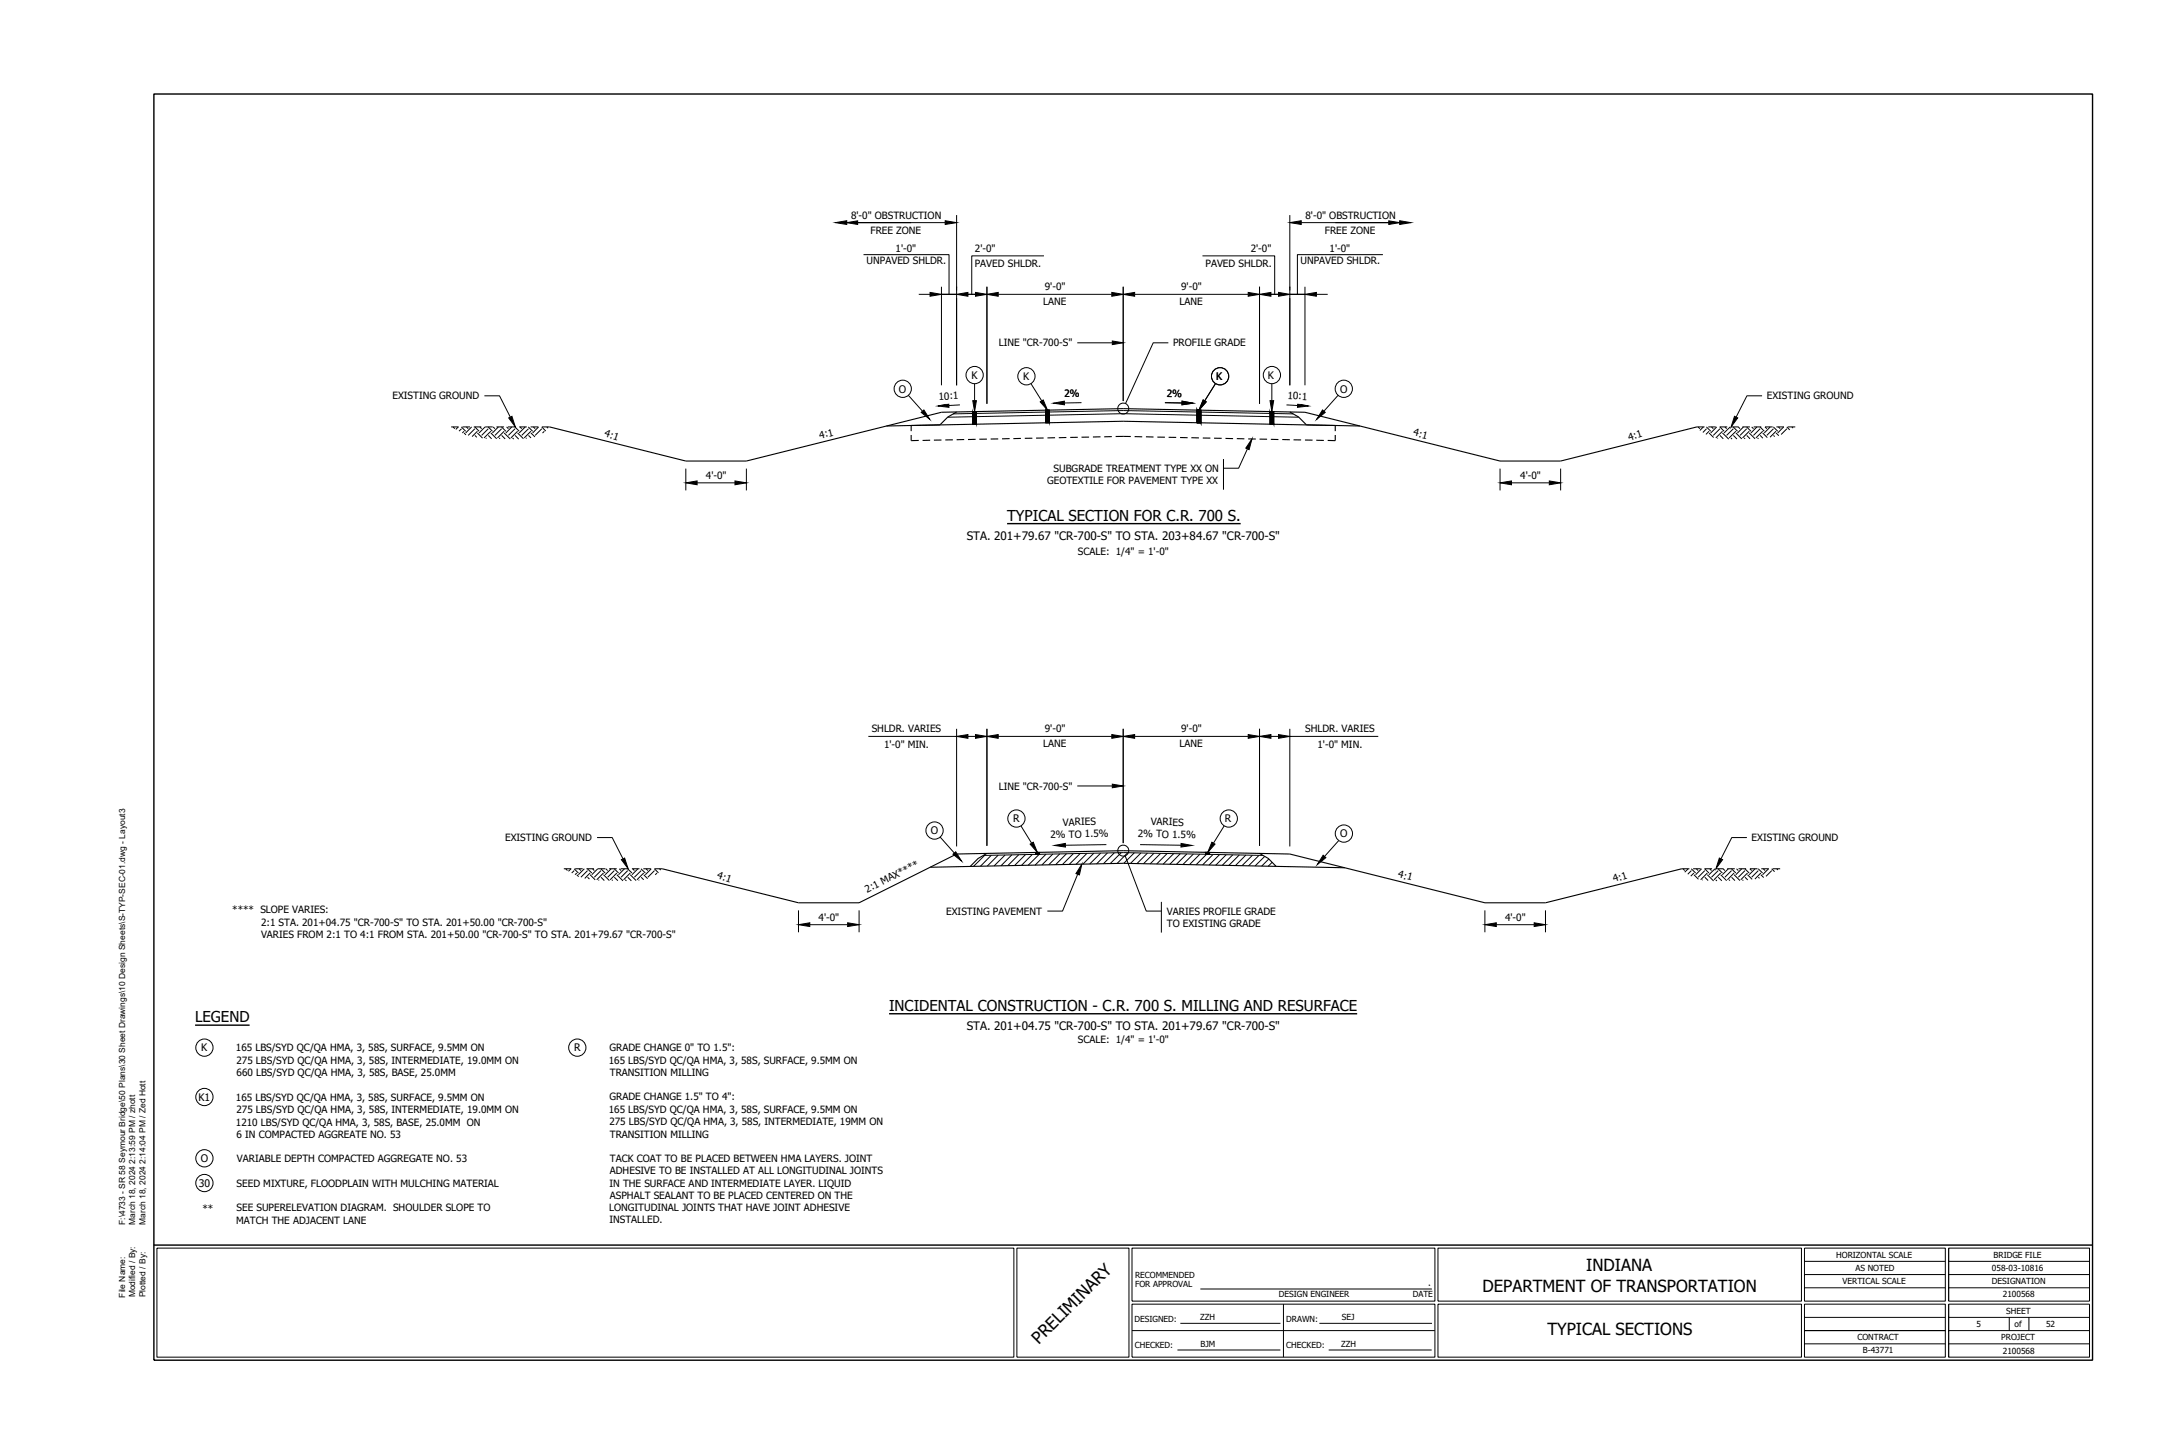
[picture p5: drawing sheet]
<svg xmlns="http://www.w3.org/2000/svg" width="914mm" height="610mm" viewBox="0 0 914 610" stroke-linecap="round" stroke-linejoin="round" font-family="sans-serif">
<defs><g id="words">
<text font-size="7.1" x="435.6" y="563.9" transform="rotate(-45 435.6 563.9)">PRELIMINARY</text>
<g font-size="7">
<text x="665.1" y="533.1">INDIANA</text>
<text x="621.6" y="541.6">DEPARTMENT OF TRANSPORTATION</text>
<text x="648.8" y="559.6">TYPICAL SECTIONS</text>
</g>
<g font-size="6.3">
<text x="422.2" y="218.2">TYPICAL SECTION FOR C.R. 700 S.</text>
<text x="372.7" y="423.8">INCIDENTAL CONSTRUCTION - C.R. 700 S. MILLING AND RESURFACE</text>
<text x="81.8" y="428.5">LEGEND</text>
</g>
<text font-size="5.9" x="598.8" y="539.2">.</text>
<g font-size="4.9">
<text x="405.3" y="226.3">STA. 201+79.67 &quot;CR-700-S&quot; TO STA. 203+84.67 &quot;CR-700-S&quot;</text>
<text x="405.3" y="431.8">STA. 201+04.75 &quot;CR-700-S&quot; TO STA. 201+79.67 &quot;CR-700-S&quot;</text>
</g>
<g font-size="4.4">
<text x="407.3" y="158.8">K</text>
<text x="429" y="159.3">K</text>
<text x="509.9" y="159.3">K</text>
<text x="531.6" y="158.8">K</text>
<text x="376.9" y="164.6">O</text>
<text x="561.8" y="164.6">O</text>
<text x="424.7" y="344.8">R</text>
<text x="513.5" y="344.8">R</text>
<text x="390.2" y="349.8">O</text>
<text x="561.8" y="351.1">O</text>
<text x="84.4" y="440.8">K</text>
<text x="240.7" y="440.8">R</text>
<text x="83.2" y="461.6">K1</text>
<text x="84.2" y="487.3">O</text>
<text x="83.3" y="497.6">30</text>
</g>
<g font-size="4.2">
<text x="356.8" y="91.7">8'-0&quot; OBSTRUCTION</text>
<text x="547.3" y="91.7">8'-0&quot; OBSTRUCTION</text>
<text x="365" y="98">FREE ZONE</text>
<text x="555.5" y="98">FREE ZONE</text>
<text x="375.5" y="105.7">1'-0&quot;</text>
<text x="408.8" y="105.6">2'-0&quot;</text>
<text x="524.4" y="105.6">2'-0&quot;</text>
<text x="557.4" y="105.7">1'-0&quot;</text>
<text x="363.3" y="110.8">UNPAVED SHLDR.</text>
<text x="408.7" y="111.9">PAVED SHLDR.</text>
<text x="505.4" y="111.9">PAVED SHLDR.</text>
<text x="545.3" y="110.8">UNPAVED SHLDR.</text>
<text x="438.1" y="121.7">9'-0&quot;</text>
<text x="495.2" y="121.7">9'-0&quot;</text>
<text x="437.4" y="128">LANE</text>
<text x="494.5" y="128">LANE</text>
<text x="418.8" y="145.2">LINE &quot;CR-700-S&quot;</text>
<text x="491.8" y="145.2">PROFILE GRADE</text>
<text x="164.5" y="167.5">EXISTING GROUND</text>
<text x="393.6" y="167.6" transform="rotate(-3 393.6 167.6)">10:1</text>
<text x="446.2" y="166.6" transform="rotate(-1 446.2 166.6)">2%</text>
<text x="489.2" y="166.5" transform="rotate(1 489.2 166.5)">2%</text>
<text x="539.7" y="167.2" transform="rotate(3 539.7 167.2)">10:1</text>
<text x="740.7" y="167.5">EXISTING GROUND</text>
<text x="253.2" y="183" transform="rotate(18 253.2 183)">4:1</text>
<text x="343.9" y="184" transform="rotate(-14 343.9 184)">4:1</text>
<text x="592.3" y="182.6" transform="rotate(14 592.3 182.6)">4:1</text>
<text x="683.1" y="184.8" transform="rotate(-18 683.1 184.8)">4:1</text>
<text x="441.7" y="197.9">SUBGRADE TREATMENT TYPE XX ON</text>
<text x="296" y="200.7">4'-0&quot;</text>
<text x="439" y="203">GEOTEXTILE FOR PAVEMENT TYPE XX</text>
<text x="637.4" y="200.7">4'-0&quot;</text>
<text x="451.9" y="232.7">SCALE: 1/4&quot; = 1'-0&quot;</text>
<text x="365.5" y="307.1">SHLDR. VARIES</text>
<text x="438.1" y="307.1">9'-0&quot;</text>
<text x="495.2" y="307.1">9'-0&quot;</text>
<text x="547.2" y="307.1">SHLDR. VARIES</text>
<text x="370.6" y="313.4">1'-0&quot; MIN.</text>
<text x="437.4" y="313.4">LANE</text>
<text x="494.5" y="313.4">LANE</text>
<text x="552.4" y="313.4">1'-0&quot; MIN.</text>
<text x="418.8" y="331.1">LINE &quot;CR-700-S&quot;</text>
<text x="445.6" y="346.2" transform="rotate(-1 445.6 346.2)">VARIES</text>
<text x="482.4" y="345.9" transform="rotate(1 482.4 345.9)">VARIES</text>
<text x="211.8" y="352.7">EXISTING GROUND</text>
<text x="440.4" y="351.4" transform="rotate(-1 440.4 351.4)">2% TO 1.5%</text>
<text x="477" y="350.9" transform="rotate(1 477 350.9)">2% TO 1.5%</text>
<text x="734.4" y="352.7">EXISTING GROUND</text>
<text x="300.4" y="368.2" transform="rotate(18 300.4 368.2)">4:1</text>
<text x="586" y="367.8" transform="rotate(14 586 367.8)">4:1</text>
<text x="676.8" y="370" transform="rotate(-18 676.8 370)">4:1</text>
<text x="363.6" y="374.4" transform="rotate(-27 363.6 374.4)">2:1 MAX****</text>
<text x="97.4" y="383">**** SLOPE VARIES:</text>
<text x="396.7" y="383.5">EXISTING PAVEMENT</text>
<text x="489.2" y="383.5">VARIES PROFILE GRADE</text>
<text x="109.4" y="388.1">2:1 STA. 201+04.75 &quot;CR-700-S&quot; TO STA. 201+50.00 &quot;CR-700-S&quot;</text>
<text x="343.2" y="386">4'-0&quot;</text>
<text x="489.2" y="388.7">TO EXISTING GRADE</text>
<text x="631" y="386">4'-0&quot;</text>
<text x="109.4" y="393.3">VARIES FROM 2:1 TO 4:1 FROM STA. 201+50.00 &quot;CR-700-S&quot; TO STA. 201+79.67 &quot;CR-700-S&quot;</text>
<text x="451.9" y="437.2">SCALE: 1/4&quot; = 1'-0&quot;</text>
<text x="98.9" y="440.8">165 LBS/SYD QC/QA HMA, 3, 58S, SURFACE, 9.5MM ON</text>
<text x="255.6" y="440.7">GRADE CHANGE 0&quot; TO 1.5&quot;:</text>
<text x="99.1" y="446">275 LBS/SYD QC/QA HMA, 3, 58S, INTERMEDIATE, 19.0MM ON</text>
<text x="255.2" y="446">165 LBS/SYD QC/QA HMA, 3, 58S, SURFACE, 9.5MM ON</text>
<text x="99.2" y="451.3">660 LBS/SYD QC/QA HMA, 3, 58S, BASE, 25.0MM</text>
<text x="255.7" y="451.1">TRANSITION MILLING</text>
<text x="98.9" y="461.6">165 LBS/SYD QC/QA HMA, 3, 58S, SURFACE, 9.5MM ON</text>
<text x="255.6" y="461.3">GRADE CHANGE 1.5&quot; TO 4&quot;:</text>
<text x="99.1" y="466.8">275 LBS/SYD QC/QA HMA, 3, 58S, INTERMEDIATE, 19.0MM ON</text>
<text x="255.2" y="466.6">165 LBS/SYD QC/QA HMA, 3, 58S, SURFACE, 9.5MM ON</text>
<text x="98.9" y="472">1210 LBS/SYD QC/QA HMA, 3, 58S, BASE, 25.0MM ON</text>
<text x="255.5" y="471.8">275 LBS/SYD QC/QA HMA, 3, 58S, INTERMEDIATE, 19MM ON</text>
<text x="99.2" y="477.1">6 IN COMPACTED AGGREATE NO. 53</text>
<text x="255.7" y="476.9">TRANSITION MILLING</text>
<text x="99.4" y="487.4">VARIABLE DEPTH COMPACTED AGGREGATE NO. 53</text>
<text x="255.7" y="487.2">TACK COAT TO BE PLACED BETWEEN HMA LAYERS. JOINT</text>
<text x="99.2" y="497.6">SEED MIXTURE, FLOODPLAIN WITH MULCHING MATERIAL</text>
<text x="255.5" y="497.5">IN THE SURFACE AND INTERMEDIATE LAYER. LIQUID</text>
<text x="255.7" y="492.3">ADHESIVE TO BE INSTALLED AT ALL LONGITUDINAL JOINTS</text>
<text x="255.7" y="502.6">ASPHALT SEALANT TO BE PLACED CENTERED ON THE</text>
<text x="84.8" y="508.1">**</text>
<text x="99.2" y="507.8">SEE SUPERELEVATION DIAGRAM. SHOULDER SLOPE TO</text>
<text x="255.4" y="507.7">LONGITUDINAL JOINTS THAT HAVE JOINT ADHESIVE</text>
<text x="99.1" y="513">MATCH THE ADJACENT LANE</text>
<text x="255.5" y="512.9">INSTALLED.</text>
</g>
<g font-size="3.5">
<text x="52.4" y="513.5" transform="rotate(-90 52.4 513.5)">F:\4733 - SR 58 Seymour Bridge\50 Plans\30 Sheet Drawings\10 Design Sheets\S-TYP-SEC-01.dwg - Layout3</text>
<text x="56.7" y="513.5" transform="rotate(-90 56.7 513.5)">March 18, 2024 2:13:59 PM / zhott</text>
<text x="61" y="513.5" transform="rotate(-90 61 513.5)">March 18, 2024 2:14:04 PM / Zed Hott</text>
<text x="769.8" y="527.2">HORIZONTAL SCALE</text>
<text x="835.8" y="527.3">BRIDGE FILE</text>
<text x="777.9" y="532.8">AS NOTED</text>
<text x="835.2" y="532.8">058-03-10816</text>
<text x="475.9" y="535.8">RECOMMENDED</text>
<text x="475.9" y="539.7">FOR APPROVAL</text>
<text x="772.5" y="538.3">VERTICAL SCALE</text>
<text x="835.2" y="538.4">DESIGNATION</text>
<text x="52.4" y="544" transform="rotate(-90 52.4 544)">File Name:</text>
<text x="56.7" y="544" transform="rotate(-90 56.7 544)">Modified / By:</text>
<text x="61" y="544" transform="rotate(-90 61 544)">Plotted / By:</text>
<text x="536.1" y="544">DESIGN ENGINEER</text>
<text x="592.3" y="544">DATE</text>
<text x="839.7" y="544">2100568</text>
<text x="841.1" y="550.7">SHEET</text>
<text x="475.6" y="554.1">DESIGNED:</text>
<text x="503.2" y="553.6">ZZH</text>
<text x="539.2" y="554.1">DRAWN:</text>
<text x="562.6" y="553.6">SEJ</text>
<text x="828.7" y="556.3">5</text>
<text x="844.6" y="556.3">of</text>
<text x="857.8" y="556.3">52</text>
<text x="778.7" y="561.8">CONTRACT</text>
<text x="839" y="561.8">PROJECT</text>
<text x="475.7" y="565.2">CHECKED:</text>
<text x="503.3" y="564.8">BJM</text>
<text x="539.2" y="565.2">CHECKED:</text>
<text x="562.3" y="564.8">ZZH</text>
<text x="781" y="567.4">B-43771</text>
<text x="839.7" y="567.5">2100568</text>
</g>
</g></defs>
<!-- layer: TEXT-L180 -->
<path d="M422.2 219.5h97.9M81.8 429.8h22.8M372.7 425h196.3" fill="none" stroke="#000" stroke-width=".59"/>
<!-- layer: ROAD-HMA-PR -->
<g fill="#000" stroke="#000" stroke-width=".42">
<path d="M407.8 172.6h1.6v5.2zM407.8 172.6h1.6zM438.4 172h1.6v5.2zM438.4 172h1.6zM501.9 172h1.6zM501.9 172h1.6v5.2zM532.4 172.6h1.6zM532.4 172.6h1.6v5.2zM434.2 357.4h1.5v.8zM434.2 357.4h1.5zM505.5 357.4h1.6zM505.5 357.4h1.6v.7z"/>
<path d="M407.8 172.6v5.2h1.6zM407.8 177.8h1.6z"/>
<path d="M438.4 177.2h1.6zM438.4 172l1.6 5.2h-1.6z"/>
<path d="M501.9 177.2h1.6zM501.9 172l1.6 5.2h-1.6z"/>
<path d="M501.9 177.2h1.6zM501.9 172l1.6 5.2h-1.6z"/>
<path d="M532.4 172.6v5.2h1.6zM532.4 177.8l1.6 .1z"/>
<path d="M434.2 358.2h1.5zM434.2 357.4l1.5 .8h-1.5z"/>
<path d="M505.5 357.4v.7h1.6zM505.5 358.1l1.6 .1z"/>
</g>
<path d="M407.8 172.6h1.6v5.2l-1.6 .1zM438.4 177.2v-5.2h1.6v5.2M501.9 177.2v-5.2h1.6v5.2M532.4 172.6h1.6v5.3l-1.6-.1zM434.2 358.2v-.8h1.5v.8M505.5 358.1v-.7h1.6v.8" fill="none" stroke="#000" stroke-width=".42"/>
<!-- layer: TEXT-ANNO -->
<g fill="#000" stroke="#000" stroke-width=".42">
<path d="M350.3 93.3l4.7-.8v1.6zM355 93.3l4.6-.7v1.5zM396.3 92.5l4.8 .8-4.8 .8zM540.8 93.3l4.7-.8v1.6zM582.3 92.6l4.5 .7-4.5 .8zM586.8 92.5l4.8 .8-4.8 .8zM389.9 122.6l4.8 .8-4.8 .8zM401.1 123.4l4.7-.8v1.6zM409 122.6l4.8 .8-4.8 .8zM413.8 123.4l4.7-.8v1.6zM466.1 122.6l4.8 .8-4.8 .8zM470.9 123.4l4.8-.8v1.6z"/>
<path d="M523.3 122.6l4.8 .8-4.8 .8zM528.1 123.4l4.7-.8v1.6zM536 122.6l4.8 .8-4.8 .8zM547.1 123.4l4.8-.8v1.6zM466.3 143l4.6 .7-4.6 .8zM213.3 175.2l1.3-.7 1.4 4.4zM386.2 172.9l1.1-1 2.5 3.9zM393.2 170.2l4.6-1v1.6zM407.8 168h1.6l-.8 4.6zM436.1 168.5l1.3-.8 1.8 4.3zM441.7 169l4.5-.8 .1 1.5zM495.6 168.2l4.6 .8-4.6 .7z"/>
<path d="M504.4 167.7l1.3 .8-3 3.5zM532.5 168h1.5l-.8 4.6zM544.1 169.2l4.5 1-4.6 .6zM554.5 171.9l1.1 1-3.6 2.9zM727.2 174.5l1.4 .7-2.8 3.7zM524.9 184l-1.2 4.5-1.4-.6zM287.5 202.4l4.8-.8v1.6zM308.1 201.6l4.8 .8-4.8 .8zM628.9 202.4l4.8-.8v1.6zM649.6 201.6l4.7 .8-4.7 .8zM401.1 308.7l4.7-.7v1.5zM409 308l4.8 .7-4.8 .8z"/>
<path d="M413.8 308.7l4.7-.7v1.5zM466.1 308l4.8 .7-4.8 .8zM470.9 308.7l4.8-.7v1.5zM523.3 308l4.8 .7-4.8 .8zM528.1 308.7l4.7-.7v1.5zM536 308l4.8 .7-4.8 .8zM466.3 328.8l4.6 .7-4.6 .8zM260.5 360.4l1.4-.7 1.4 4.5zM399.5 358.1l1.2-1 2.4 3.9zM431.9 353.9l1.3-.8 1.7 4.3zM442.1 354.5l4.6-.9v1.5zM495.2 353.6l4.5 .9-4.6 .6z"/>
<path d="M508.1 353.1l1.3 .8-3.1 3.5zM554.7 358.6l1.2 1-3.6 2.9zM453.6 362.3l-1.1 4.5-1.4-.5zM720.9 359.7l1.3 .7-2.7 3.8zM334.8 387.7l4.7-.8v1.6zM355.4 386.9l4.8 .8-4.8 .8zM622.6 387.7l4.7-.8v1.6zM643.2 386.9l4.8 .8-4.8 .8z"/>
</g>
<g fill="none" stroke="#000" stroke-width=".42">
<path d="M355 93.3h41.3M359.6 93.3h22.4M401.1 90.2v71.3M540.8 90.2v71.3M545.5 93.3h41.3M559.8 93.3h22.5M362 106.8h35.9v16.6M437.7 107.3h-30.3v16.1M504.1 107.3h30.3v16.1M579.8 106.8h-35.9v16.6M385.2 123.4h4.7M394.7 120.2v41.3"/>
<path d="M401.1 123.4h-6.4h6.4M402.6 123.4h8M413.8 120.2v49.1M418.5 123.4h47.6M470.9 120.2v47.9M475.7 123.4h47.6M528.1 120.2v49.1M531.2 123.4h8M540.8 123.4h6.3h-6.3M547.1 120.2v41.3M551.9 123.4h4.7M451.7 143.7h14.6"/>
<path d="M489.8 143.7h-6.3l-11.7 25.5M203.1 165.9h6.3l4.6 9M380.8 165.7l6 6.7M402.5 169.8l-4.7 .2M408.6 160.9v7.1M432.2 160.8l4.6 7.3M453.4 168.8l-7.2 .2M488.4 168.8l7.2 .2M509.6 160.8l-4.5 7.3M533.2 160.9v7.1M539.4 169.8l4.6 .2M561 165.7l-5.9 6.7"/>
<path d="M738.8 165.9h-6.4l-4.5 9M287.5 196.5v9.1M312.9 196.5v9.1M513 192.4v12.9M523 188.2l-3.7 8.1h-6.3M628.9 196.5v9.1M654.3 196.5v9.1M292.3 202.4h15.8M633.7 202.4h15.9M364.1 308.7h37M401.1 305.6v49.3M405.8 308.7h3.2"/>
<path d="M413.8 305.6v49M418.5 308.7h47.6M470.9 305.6v47.9M475.7 308.7h47.6M528.1 305.6v49M532.8 308.7h3.2M540.8 305.6v49.3M540.8 308.7h37M451.7 329.5h14.6M250.3 351.2h6.4l4.5 8.9M394.2 350.9l5.9 6.7M428 346.2l4.5 7.3"/>
<path d="M463.8 354.1l-17.1 .3M471.7 358.8l8.9 23.2h6.3M478 354.1l17.2 .3M513.2 346.2l-4.4 7.3M561.3 352.4l-6 6.7M732.4 351.2h-6.3l-4.6 8.9M451.8 366.5l-6.3 15.5h-6.4M486.9 378.1v12.9M334.8 381.7v9.2M339.5 387.7h15.9M360.2 381.7v9.2M622.6 381.7v9.2"/>
<path d="M627.3 387.7h15.9M648 381.7v9.2"/>
<circle cx="408.6" cy="157.2" r="3.6"/>
<circle cx="430.3" cy="157.8" r="3.6"/>
<circle cx="511.5" cy="157.8" r="3.6"/>
<circle cx="533.3" cy="157.2" r="3.6"/>
<circle cx="378.5" cy="163" r="3.6"/>
<circle cx="470.9" cy="171.3" r="2.31"/>
<circle cx="563.4" cy="163" r="3.6"/>
<circle cx="391.8" cy="348.2" r="3.6"/>
<circle cx="426.1" cy="343.2" r="3.6"/>
<circle cx="470.9" cy="356.6" r="2.31"/>
<circle cx="515.2" cy="343.2" r="3.6"/>
<circle cx="563.4" cy="349.5" r="3.6"/>
<circle cx="85.7" cy="439.2" r="3.6"/>
<circle cx="242" cy="439.2" r="3.6"/>
<circle cx="85.7" cy="459.9" r="3.6"/>
<circle cx="85.7" cy="496" r="3.6"/>
<circle cx="85.7" cy="485.6" r="3.6"/>
</g>
<!-- layer: ROAD-LITE-PR -->
<path d="M397.3 174.9l73.6-1.5 73.6 1.5M399.6 173.5l71.3-1.4 71.3 1.4M412.3 358.6l58.6-1.1 58.6 1.1" fill="none" stroke="#000" stroke-width=".42"/>
<!-- layer: ROAD-DASHED-PR -->
<g fill="none" stroke="#000" stroke-width=".47">
<path d="M382 178.4v2.4M559.8 178.4v2.4M382 182.4v2.3h3.2M390 184.6l-3.2 .1M394.7 184.5h-3.2M399.5 184.4h-3.2M404.2 184.3l-3.1 .1M409 184.2l-3.2 .1M413.8 184.1l-3.2 .1M418.5 184l-3.2 .1M423.3 183.9l-3.2 .1M428 183.8l-3.1 .1"/>
<path d="M432.8 183.7l-3.2 .1M437.6 183.6l-3.2 .1M442.3 183.5l-3.1 .1M447.1 183.4l-3.2 .1M451.9 183.3l-3.2 .1M456.6 183.3h-3.2M461.4 183.1l-3.2 .1M466.1 183l-3.1 .1M467.7 183h6.4M475.7 183l3.2 .1M480.4 183.1l3.2 .1M485.2 183.3h3.2"/>
<path d="M490 183.3l3.1 .1M494.7 183.4l3.2 .1M499.5 183.5l3.2 .1M504.3 183.6l3.1 .1M509 183.7l3.2 .1M513.8 183.8l3.2 .1M518.5 183.9l3.2 .1M523.3 184l3.2 .1M528.1 184.1l3.1 .1M532.8 184.2l3.2 .1M537.6 184.3l3.2 .1M542.3 184.4h3.2"/>
<path d="M547.1 184.5h3.2M551.9 184.6l3.1 .1M559.8 182.4v2.3h-3.2"/>
</g>
<!-- layer: ROAD-PR -->
<path d="M382 178.4l88.9-1.8 99.2 2M394.7 172.8l76.2-1.5 76.2 1.5M401.1 172.7l-3.7 2.1-3.3 3.3-22.4 .5M540.8 172.7l3.6 2.1 3.4 3.3M413.8 357.8l-3.7 2.1-3.3 3.4M528.1 357.8l3.6 2.1 3.4 3.4M540.8 358.1l-69.9-1.4-69.8 1.4-40.9 20.4M390 363.6l80.9-1.6 92.9 1.8" fill="none" stroke="#000" stroke-width=".47"/>
<!-- layer: TEXT-L120 -->
<g fill="#fff" stroke="#fff" stroke-width=".42">
<path d="M392.3 163.1l.3 6.2 10.8-6.8zM392.6 169.3l10.8-6.8 .3 6.2z"/>
<path d="M538.4 162.5l-.3 6.2 11.4-5.6zM538.1 168.7l11.4-5.6-.3 6.2z"/>
</g>
<!-- layer: STRU-HATCH-EX -->
<g fill="none" stroke="#000" stroke-width=".42">
<path d="M189.9 179l.8 .7M192.2 179l-1.1 1M193.4 179l1.8 1.8M193.5 179.7l-1.1 1.1M195.5 179l.8 .7M197.7 179l-2.5 2.5M199.1 179l1.8 1.8M199.1 179.7l-2.8 2.8M201.2 179l.7 .7M203.4 179l-2.5 2.5M204.7 179l1.8 1.8M204.7 179.7l-2.8 2.8"/>
<path d="M206.8 179l.7 .7M209 179l-2.5 2.5M210.3 179l1.8 1.8M210.3 179.7l-2.8 2.8M212.4 179l.7 .7M214.6 179l-2.5 2.5M215.9 179l1.8 1.8M215.9 179.7l-2.8 2.8M218 179l.7 .7M220.2 179l-2.5 2.5M221.5 179l1.8 1.8M221.6 179.7l-2.9 2.8"/>
<path d="M223.6 179l.8 .7M225.8 179l-2.5 2.5M227.1 179l1.7 1.7M227.2 179.7l-2.8 2.8M229.2 179l.6 .5M711.9 179l.8 .7M714.2 179l-1.5 1.5M715.4 179l1.9 1.8M715.5 179.7l-1.5 1.6M717.5 179l.8 .7M719.8 179l-2.5 2.5M721.1 179l1.7 1.8"/>
<path d="M721.1 179.7l-2.8 2.8M723.2 179l.7 .7M725.4 179l-2.6 2.5M726.7 179l1.8 1.8M726.7 179.7l-2.8 2.8M728.8 179l.7 .7M731 179l-2.5 2.5M732.3 179l1.8 1.8M732.3 179.7l-2.8 2.8M734.4 179l.8 .7M736.6 179l-2.5 2.5M737.9 179l1.8 1.8"/>
<path d="M738 179.7l-2.8 2.8M740 179l.7 .7M742.2 179l-2.5 2.5M743.5 179l1.8 1.8M743.5 179.7l-2.8 2.8M745.6 179l.8 .7M747.8 179l-2.5 2.5M749.1 179l1.3 1.3M749.2 179.7l-2.4 2.5M751.2 179l.6 .5M194.6 180.8l-.8 .7M194.6 181.5l.8 .8"/>
<path d="M199.1 182.5l.8 .8M200.2 181.5l2.1 2.2M200.2 180.8l-2.3 2.2M203.7 183.6l.3 .3M204.7 182.5l1.4 1.5M205.8 180.8l-2.9 2.8M205.8 181.5l2.4 2.5M209.3 183.6l.3 .4M210.3 182.5l1.5 1.5M211.4 181.5l2.6 2.6M211.4 180.8l-2.8 2.8M214.9 183.6l.5 .5"/>
<path d="M215.9 182.5l1.6 1.6M217 180.8l-2.8 2.8M217 181.5l2.5 2.4M220.5 183.6l.3 .3M221.6 182.5l1 1.1M222.6 180.8l-2.8 2.8M222.6 181.5l1.7 1.7M228.2 180.8l-.7 .8M716.5 181.5l1.9 1.9M716.5 180.8l-1.3 1.3M720 183.6l.3 .2M721.1 182.5l1.4 1.5"/>
<path d="M722.2 181.5l2.6 2.6M722.2 180.8l-2.8 2.8M725.7 183.6l.5 .5M726.7 182.5l1.5 1.6M727.8 180.8l-2.8 2.8M727.8 181.5l2.4 2.5M731.3 183.6l.3 .4M732.3 182.5l1.4 1.5M733.4 180.8l-2.8 2.8M733.4 181.5l2.4 2.5M736.9 183.6l.3 .4M738 182.5l1.1 1.2"/>
<path d="M739 180.8l-2.8 2.8M739 181.5l2 2M743.5 182.5l.6 .5M744.6 181.5l1.2 1.2M744.6 180.8l-2.5 2.5M412.8 358.6l-4.6 4.6M415.6 358.6l-4.5 4.6M418.5 358.5l-4.6 4.6M421.4 358.5l-4.6 4.6M424.2 358.4l-4.5 4.6M427.1 358.4l-4.6 4.5M430 358.3l-4.6 4.6"/>
<path d="M432.8 358.2l-4.6 4.6M435.7 358.2l-4.6 4.6M438.6 358.1l-4.6 4.6M441.4 358.1l-4.6 4.5M444.3 358l-4.6 4.6M447.1 357.9l-4.5 4.6M450 357.9l-4.6 4.6M452.9 357.8l-4.6 4.6M455.7 357.8l-4.6 4.6M458.6 357.7l-4.6 4.6M461.5 357.7l-4.6 4.5M464.3 357.6l-4.6 4.6"/>
<path d="M467.2 357.5l-4.6 4.6M470.1 357.5l-4.6 4.6M472.8 357.5l-4.5 4.5M475.6 357.5l-4.4 4.5M478.3 357.6l-4.4 4.4M481.1 357.7l-4.4 4.4M483.8 357.7l-4.4 4.4M486.6 357.8l-4.4 4.4M489.3 357.8l-4.4 4.4M492.1 357.9l-4.4 4.4M494.8 357.9l-4.4 4.5M497.6 358l-4.4 4.4"/>
<path d="M500.3 358.1l-4.4 4.4M503.1 358.1l-4.4 4.4M505.8 358.2l-4.4 4.4M508.6 358.2l-4.4 4.4M511.3 358.3l-4.4 4.4M514.1 358.4l-4.4 4.4M516.8 358.4l-4.4 4.4M519.6 358.4l-4.4 4.4M522.4 358.5l-4.5 4.4M525.1 358.6l-4.4 4.4M527.9 358.6l-4.4 4.4M530.2 359.1l-4 4"/>
<path d="M237.2 364.2l.7 .8M239.4 364.2l-1.1 1.1M240.7 364.2l1.8 1.8M240.7 365l-1 1M241.8 366.7l.8 .8M241.8 366l-.7 .7M242.8 364.2l.7 .8M245 364.2l-2.5 2.5M246.3 364.2l1.8 1.8M246.3 365l-2.8 2.8M246.3 367.8l.8 .8M247.4 366l-2.2 2.3"/>
<path d="M247.4 366.7l2.2 2.2M248.4 364.2l.8 .8M250.6 364.2l-2.5 2.5M250.9 368.9l.3 .2M251.9 364.2l1.8 1.8M252 365l-2.8 2.8M252 367.8l1.4 1.4M253 366l-2.8 2.9M253 366.7l2.5 2.5M254 364.2l.8 .8M256.2 364.2l-2.5 2.5M256.5 368.9l.4 .3"/>
<path d="M257.5 364.2l1.8 1.8M257.6 367.8l1.4 1.4M257.6 365l-2.8 2.8M258.6 366l-2.8 2.9M258.6 366.7l2.6 2.6M259.6 364.2l.8 .8M261.8 364.2l-2.5 2.5M262.1 368.9l.5 .4M263.1 364.2l1.9 1.8M263.2 367.8l1.5 1.5M263.2 365l-2.8 2.8M264.2 366l-2.7 2.9"/>
<path d="M264.2 366.7l2.5 2.5M265.3 364.2l.7 .8M267.5 364.2l-2.5 2.5M267.8 368.9l.2 .2M268.7 364.2l1.9 1.8M268.8 367.8l1.1 1.1M268.8 365l-2.8 2.8M269.9 366.7l1.6 1.7M269.9 366l-2.9 2.9M270.8 364.2l.8 .8M273 364.2l-2.4 2.5M274.4 364.2l1.7 1.7"/>
<path d="M274.4 365l-2.8 2.8M275.5 366l-.8 .8M276.5 364.2l.5 .6M532 360.1l-3 3M533.4 361.5l-1.7 1.7M534.8 363l-.3 .2M705.6 364.2l.7 .8M707.8 364.2l-1.5 1.5M709.1 364.2l1.8 1.8M709.1 365l-1.5 1.5M710.2 366.7l1.9 1.9M710.2 366l-1.3 1.3"/>
<path d="M711.2 364.2l.8 .8M713.4 364.2l-2.5 2.5M713.7 368.9l.2 .1M714.7 364.2l1.8 1.8M714.8 365l-2.8 2.8M714.8 367.8l1.4 1.4M715.8 366.7l2.6 2.7M715.8 366l-2.8 2.9M716.8 364.2l.7 .8M719 364.2l-2.5 2.5M719.3 368.9l.5 .5M720.3 364.2l1.8 1.8"/>
<path d="M720.4 367.8l1.5 1.5M720.4 365l-2.9 2.8M721.4 366.7l2.5 2.5M721.4 366l-2.8 2.9M722.4 364.2l.8 .8M724.6 364.2l-2.5 2.5M724.9 368.9l.4 .3M725.9 364.2l1.9 1.8M726 365l-2.8 2.8M726 367.8l1.4 1.4M727 366l-2.8 2.9M727 366.7l2.5 2.5"/>
<path d="M728 364.2l.8 .8M730.2 364.2l-2.4 2.5M730.5 368.9l.4 .3M731.6 364.2l1.7 1.8M731.6 365l-2.8 2.8M731.6 367.8l1.1 1.1M732.7 366l-2.9 2.9M732.7 366.7l1.9 2M733.6 364.2l.8 .8M735.8 364.2l-2.5 2.5M737.2 364.2l1.8 1.8M737.2 367.8l.5 .5"/>
<path d="M737.2 365l-2.8 2.8M738.3 366.7l1.1 1.2M738.3 366l-2.5 2.6M739.3 364.2l.7 .8M741.5 364.2l-2.5 2.5M742.8 364.2l1.2 1.3M742.8 365l-2.4 2.4M744.9 364.2l.5 .5"/>
</g>
<!-- layer: PVTM-ROAD-EX -->
<g fill="none" stroke="#000" stroke-width=".42">
<path d="M189.1 179h3.2M193.9 179h3.2M198.6 179h3.2M203.4 179h3.2M208.2 179h3.1M212.9 179h3.2M217.7 179h3.2M222.5 179h3.1M227.2 179h3.2M711.5 179h3.1M716.2 179h3.2M721 179h3.2"/>
<path d="M725.7 179h3.2M730.5 179h3.2M735.2 179h3.2M740 179h3.2M744.8 179h3.1M749.6 179h3.1M236.4 364.2h3.1M241.1 364.2h3.2M245.9 364.2h3.1M250.7 364.2h3.1M255.4 364.2h3.2M260.2 364.2h3.2"/>
<path d="M264.9 364.2h3.2M269.7 364.2h3.2M274.4 364.2h3.2M705.1 364.2h3.2M709.8 364.2h3.2M714.6 364.2h3.2M719.4 364.2h3.1M724.2 364.2h3.1M728.9 364.2h3.2M733.7 364.2h3.2M738.4 364.2h3.2M743.2 364.2h3.1"/>
</g>
<!-- layer: PVMT-ROAD-PR -->
<path d="M394.7 172.8l-81.8 20.5h-25.4l-57.1-14.3M547.1 172.8l81.8 20.5h25.4l57.2-14.3M540.8 358.1l81.8 20.4h25.4l57.1-14.3M277.6 364.2l57.2 14.3h25.4" fill="none" stroke="#000" stroke-width=".47"/>
<!-- layer: XR-TITLE|SH-BORD-BLKS -->
<g fill="none" stroke="#000" stroke-width=".42">
<path d="M65.8 523.3h359.3v45.7h-359.3zM426.3 523.3h47v45.7h-47zM474.6 523.3h127v22.2h-127zM602.9 523.3h152.4v22.2h-152.4zM756.5 523.3h59.1v22.2h-59.1zM756.5 539.9h59.1M756.5 534.4h59.1M756.5 528.8h59.1M817 523.3h59v22.2h-59zM817 523.3v22.2M817 539.9h59M817 534.4h59"/>
<path d="M817 528.8h59M474.6 546.8h127v22.2h-127zM474.6 557.9h127M494.9 554.8h41.9M503.3 540.4h97M538.1 546.8v22.2M553.2 554.8h47.2M602.9 546.8h152.4v22.2h-152.4zM756.5 557.9h59.1v11.1h-59.1zM756.5 546.8h59.1v11.1h-59.1zM756.5 552.3h59.1M817 546.8h59v22.2h-59z"/>
<path d="M817 557.9h59M817 552.3h59M817 546.8v22.2M842.4 552.3v5.6M850.6 552.3v5.6M493.6 566h43.2M557.1 566h43.1M756.5 563.4h59.1M817 563.4h59"/>
</g>
<!-- layer: XR-TITLE|SH-BORD-FRAM -->
<path d="M64.5 39.4h812.8v530.9h-812.8zM64.5 522h812.8" fill="none" stroke="#000" stroke-width=".59"/>
<use href="#words"/>
</svg>
